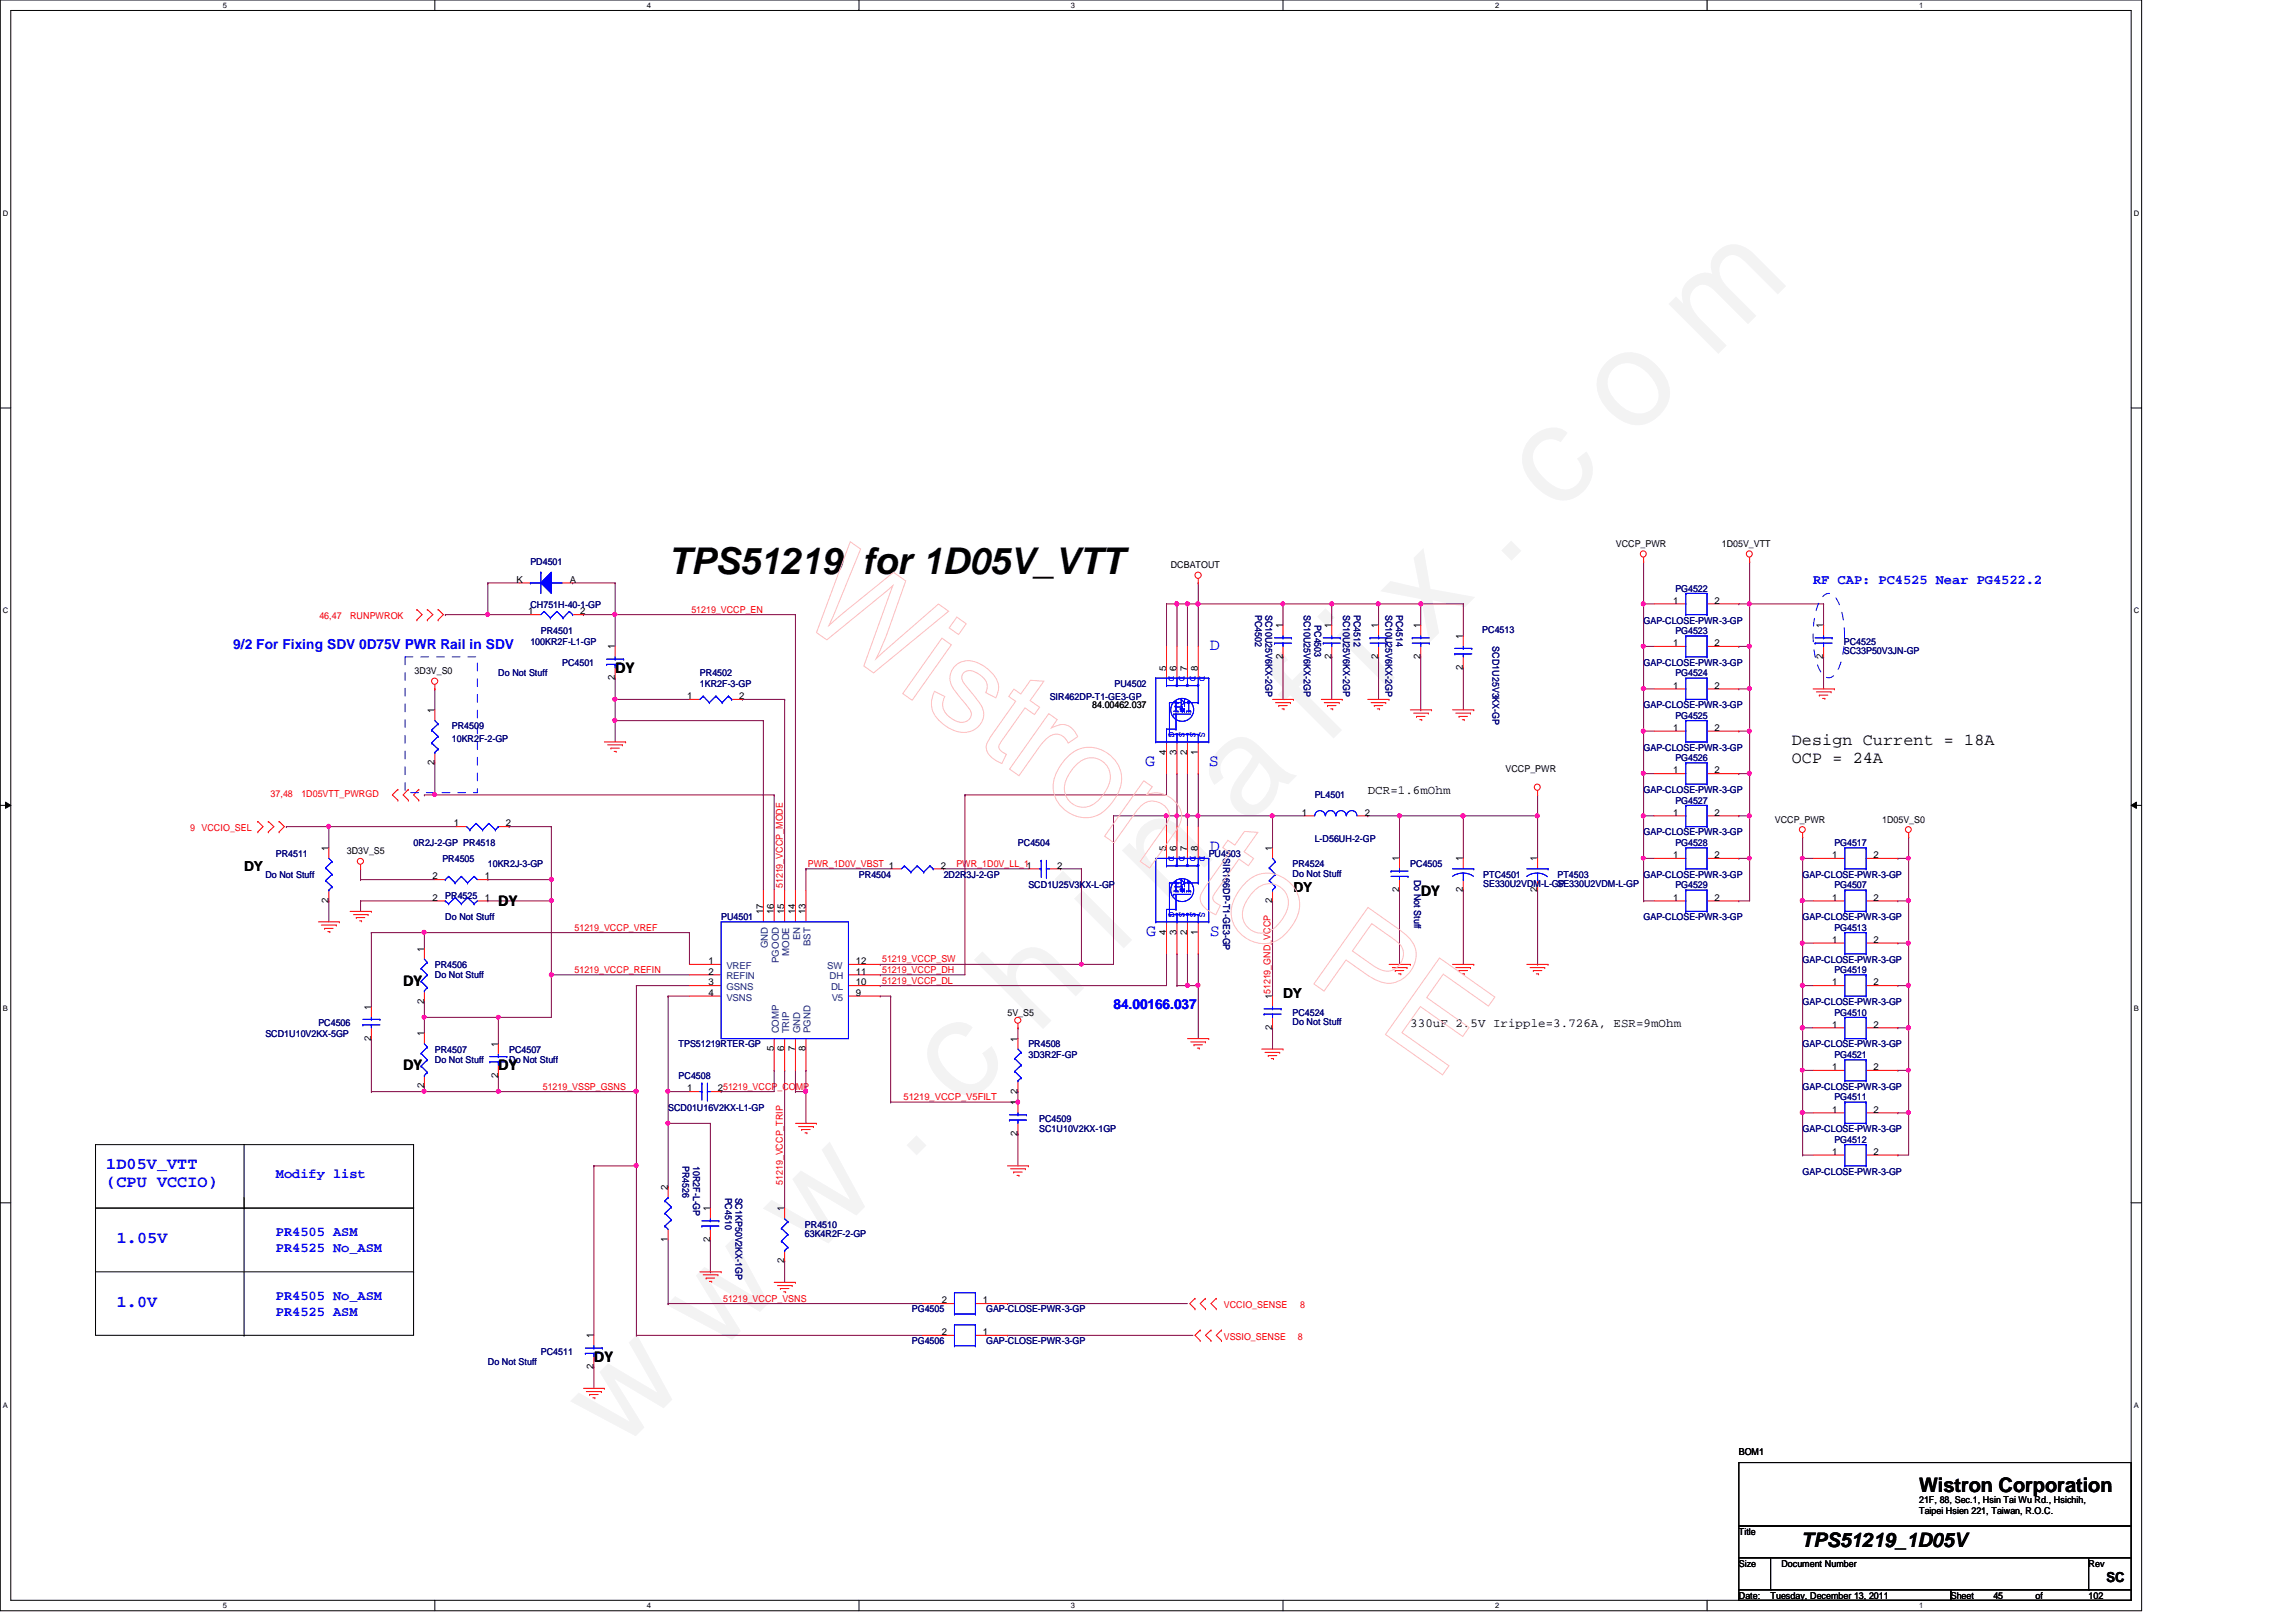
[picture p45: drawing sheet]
<svg xmlns="http://www.w3.org/2000/svg" width="297mm" height="210mm" viewBox="0 0 297 210" stroke-linecap="round" stroke-linejoin="round" font-family="sans-serif">
<defs><g id="words">
<text font-size="17.6" fill="#f0f" x="80.1" y="188" transform="rotate(-45 80.1 188)">w w w . c h i n a f i x . c o m</text>
<text font-size="4.8" x="86.4" y="74.3">TPS51219 for 1D05V_VTT</text>
<g font-size="2.6">
<text x="248.3" y="193">Wistron Corporation</text>
<text x="233" y="200.2">TPS51219_1D05V</text>
</g>
<g font-size="2.2">
<text x="79.6" y="87.1">DY</text>
<text x="231.8" y="96.4">Design Current = 18A</text>
<text x="231.8" y="98.8">OCP = 24A</text>
<text x="64.5" y="117.3">DY</text>
<text x="183.8" y="115.9">DY</text>
<text x="52.2" y="127.6">DY</text>
<text x="52.2" y="138.5">DY</text>
<text x="64.5" y="138.5">DY</text>
<text x="76.8" y="176.2">DY</text>
</g>
<g font-size="2.2" fill="#00f">
<text x="156.5" y="84.1">D</text>
<text x="148.2" y="99.1">G</text>
<text x="156.4" y="99.1">S</text>
<text x="156.5" y="110.1">D</text>
<text x="148.3" y="121.1">G</text>
<text x="156.5" y="121.1">S</text>
<text x="13.8" y="151.3">1D05V_VTT</text>
<text x="13.8" y="153.7">(CPU VCCIO)</text>
<text x="15.1" y="160.9">1.05V</text>
<text x="15.1" y="169.1">1.0V</text>
</g>
<g font-size="1.8" fill="#00f">
<text x="234.6" y="75.6">RF CAP: PC4525 Near PG4522.2</text>
<text x="30.2" y="83.9">9/2 For Fixing SDV 0D75V PWR Rail in SDV</text>
<text x="144.1" y="130.6">84.00166.037</text>
<text x="35.7" y="152.4">Modify list</text>
<text x="35.7" y="159.9">PR4505 ASM</text>
<text x="35.7" y="162">PR4525 No_ASM</text>
<text x="35.7" y="168.2">PR4505 No_ASM</text>
<text x="35.7" y="170.3">PR4525 ASM</text>
</g>
<g font-size="1.8">
<text x="31.6" y="112.7">DY</text>
<text x="167.3" y="115.5">DY</text>
<text x="166" y="129.2">DY</text>
<text x="272.5" y="204.8">SC</text>
</g>
<g font-size="1.6">
<text x="177" y="102.7">DCR=1.6mOhm</text>
<text x="182.5" y="132.9">330uF 2.5V Iripple=3.726A, ESR=9mOhm</text>
</g>
<g font-size="1.2">
<text x="209" y="70.8">VCCP_PWR</text>
<text x="222.8" y="70.8">1D05V_VTT</text>
<text x="66.8" y="75.4">K</text>
<text x="73.7" y="75.4">A</text>
<text x="151.5" y="73.5">DCBATOUT</text>
<text x="68.3" y="79.5">1</text>
<text x="75.1" y="79.5">2</text>
<text x="165.9" y="81.3" transform="rotate(-90 165.9 81.3)">1</text>
<text x="172.3" y="81.3" transform="rotate(-90 172.3 81.3)">1</text>
<text x="178.3" y="81.3" transform="rotate(-90 178.3 81.3)">1</text>
<text x="183.8" y="81.3" transform="rotate(-90 183.8 81.3)">1</text>
<text x="189.3" y="82.7" transform="rotate(-90 189.3 82.7)">1</text>
<text x="216.4" y="83.6">1</text>
<text x="216.4" y="78.1">1</text>
<text x="221.8" y="83.6">2</text>
<text x="221.8" y="78.1">2</text>
<text x="235.9" y="81.3" transform="rotate(-90 235.9 81.3)">1</text>
<text x="53.6" y="87.2">3D3V_S0</text>
<text x="79.5" y="88.1" transform="rotate(-90 79.5 88.1)">2</text>
<text x="79.5" y="84" transform="rotate(-90 79.5 84)">1</text>
<text x="150.9" y="86.8" transform="rotate(-90 150.9 86.8)">5</text>
<text x="152.2" y="86.8" transform="rotate(-90 152.2 86.8)">6</text>
<text x="153.6" y="86.8" transform="rotate(-90 153.6 86.8)">7</text>
<text x="155" y="86.8" transform="rotate(-90 155 86.8)">8</text>
<text x="165.9" y="85.3" transform="rotate(-90 165.9 85.3)">2</text>
<text x="172.3" y="85.3" transform="rotate(-90 172.3 85.3)">2</text>
<text x="178.3" y="85.3" transform="rotate(-90 178.3 85.3)">2</text>
<text x="183.8" y="85.3" transform="rotate(-90 183.8 85.3)">2</text>
<text x="189.3" y="86.7" transform="rotate(-90 189.3 86.7)">2</text>
<text x="216.4" y="89.1">1</text>
<text x="221.8" y="89.1">2</text>
<text x="235.9" y="85.3" transform="rotate(-90 235.9 85.3)">2</text>
<text x="56.2" y="92.3" transform="rotate(-90 56.2 92.3)">1</text>
<text x="88.9" y="90.5">1</text>
<text x="95.6" y="90.5">2</text>
<text x="141.3" y="91.7">84.00462.037</text>
<text x="216.4" y="94.6">1</text>
<text x="221.8" y="94.6">2</text>
<text x="56.2" y="99" transform="rotate(-90 56.2 99)">2</text>
<text x="150.9" y="97.7" transform="rotate(-90 150.9 97.7)">4</text>
<text x="152.2" y="97.7" transform="rotate(-90 152.2 97.7)">3</text>
<text x="153.6" y="97.7" transform="rotate(-90 153.6 97.7)">2</text>
<text x="155" y="97.7" transform="rotate(-90 155 97.7)">1</text>
<text x="194.8" y="99.9">VCCP_PWR</text>
<text x="216.4" y="100.1">1</text>
<text x="221.8" y="100.1">2</text>
<text x="58.7" y="106.9">1</text>
<text x="65.4" y="106.9">2</text>
<text x="168.4" y="105.5">1</text>
<text x="176.6" y="105.5">2</text>
<text x="216.4" y="105.5">1</text>
<text x="221.8" y="105.5">2</text>
<text x="229.6" y="106.5">VCCP_PWR</text>
<text x="243.5" y="106.5">1D05V_S0</text>
<text x="42.5" y="110.1" transform="rotate(-90 42.5 110.1)">1</text>
<text x="44.9" y="110.6">3D3V_S5</text>
<text x="56" y="113.8">2</text>
<text x="62.7" y="113.8">1</text>
<text x="121.7" y="112.4">2</text>
<text x="136.8" y="112.4">2</text>
<text x="150.9" y="110.1" transform="rotate(-90 150.9 110.1)">5</text>
<text x="152.2" y="110.1" transform="rotate(-90 152.2 110.1)">6</text>
<text x="153.6" y="110.1" transform="rotate(-90 153.6 110.1)">7</text>
<text x="155" y="110.1" transform="rotate(-90 155 110.1)">8</text>
<text x="164.6" y="110.1" transform="rotate(-90 164.6 110.1)">1</text>
<text x="181" y="111.5" transform="rotate(-90 181 111.5)">1</text>
<text x="189.3" y="111.5" transform="rotate(-90 189.3 111.5)">1</text>
<text x="198.9" y="111.5" transform="rotate(-90 198.9 111.5)">1</text>
<text x="216.4" y="111">1</text>
<text x="221.8" y="111">2</text>
<text x="237" y="111">1</text>
<text x="242.4" y="111">2</text>
<text x="42.5" y="116.8" transform="rotate(-90 42.5 116.8)">2</text>
<text x="56" y="116.5">2</text>
<text x="62.7" y="116.5">1</text>
<text x="98.7" y="118.3" transform="rotate(-90 98.7 118.3)">17</text>
<text x="100.1" y="118.3" transform="rotate(-90 100.1 118.3)">16</text>
<text x="101.5" y="118.3" transform="rotate(-90 101.5 118.3)">15</text>
<text x="102.9" y="118.3" transform="rotate(-90 102.9 118.3)">14</text>
<text x="104.2" y="118.3" transform="rotate(-90 104.2 118.3)">13</text>
<text x="164.6" y="116.8" transform="rotate(-90 164.6 116.8)">2</text>
<text x="181" y="115.5" transform="rotate(-90 181 115.5)">2</text>
<text x="189.3" y="115.5" transform="rotate(-90 189.3 115.5)">2</text>
<text x="198.9" y="115.5" transform="rotate(-90 198.9 115.5)">2</text>
<text x="216.4" y="116.5">1</text>
<text x="221.8" y="116.5">2</text>
<text x="237" y="116.5">1</text>
<text x="242.4" y="116.5">2</text>
<text x="54.9" y="123.1" transform="rotate(-90 54.9 123.1)">1</text>
<text x="91.6" y="124.8">1</text>
<text x="110.7" y="124.8">12</text>
<text x="150.9" y="120.9" transform="rotate(-90 150.9 120.9)">4</text>
<text x="152.2" y="120.9" transform="rotate(-90 152.2 120.9)">3</text>
<text x="153.6" y="120.9" transform="rotate(-90 153.6 120.9)">2</text>
<text x="155" y="120.9" transform="rotate(-90 155 120.9)">1</text>
<text x="237" y="122">1</text>
<text x="242.4" y="122">2</text>
<text x="48" y="130.7" transform="rotate(-90 48 130.7)">1</text>
<text x="54.9" y="129.9" transform="rotate(-90 54.9 129.9)">2</text>
<text x="91.6" y="126.1">2</text>
<text x="91.6" y="127.5">3</text>
<text x="91.6" y="128.9">4</text>
<text x="110.7" y="128.9">9</text>
<text x="110.7" y="127.5">10</text>
<text x="110.7" y="126.1">11</text>
<text x="130.3" y="131.4">5V_S5</text>
<text x="164.6" y="129.3" transform="rotate(-90 164.6 129.3)">151219_GND_VCCP</text>
<text x="237" y="127.5">1</text>
<text x="242.4" y="127.5">2</text>
<text x="48" y="134.7" transform="rotate(-90 48 134.7)">2</text>
<text x="54.9" y="134.1" transform="rotate(-90 54.9 134.1)">1</text>
<text x="64.4" y="135.5" transform="rotate(-90 64.4 135.5)">1</text>
<text x="100.1" y="136.1" transform="rotate(-90 100.1 136.1)">5</text>
<text x="101.5" y="136.1" transform="rotate(-90 101.5 136.1)">6</text>
<text x="102.9" y="136.1" transform="rotate(-90 102.9 136.1)">7</text>
<text x="104.2" y="136.1" transform="rotate(-90 104.2 136.1)">8</text>
<text x="131.7" y="134.8" transform="rotate(-90 131.7 134.8)">1</text>
<text x="164.6" y="133.3" transform="rotate(-90 164.6 133.3)">2</text>
<text x="237" y="133">1</text>
<text x="242.4" y="133">2</text>
<text x="54.9" y="140.8" transform="rotate(-90 54.9 140.8)">2</text>
<text x="64.4" y="139.5" transform="rotate(-90 64.4 139.5)">2</text>
<text x="88.9" y="141.2">1</text>
<text x="92.9" y="141.2">251219_VCCP_COMP</text>
<text x="131.7" y="143" transform="rotate(-90 131.7 143)">1</text>
<text x="131.7" y="141.5" transform="rotate(-90 131.7 141.5)">2</text>
<text x="237" y="144">1</text>
<text x="237" y="138.5">1</text>
<text x="242.4" y="144">2</text>
<text x="242.4" y="138.5">2</text>
<text x="131.7" y="147" transform="rotate(-90 131.7 147)">2</text>
<text x="237" y="149.4">1</text>
<text x="242.4" y="149.4">2</text>
<text x="86.4" y="154" transform="rotate(-90 86.4 154)">2</text>
<text x="86.4" y="160.7" transform="rotate(-90 86.4 160.7)">1</text>
<text x="91.9" y="160.7" transform="rotate(-90 91.9 160.7)">2</text>
<text x="91.9" y="156.8" transform="rotate(-90 91.9 156.8)">1</text>
<text x="101.5" y="156.8" transform="rotate(-90 101.5 156.8)">1</text>
<text x="101.5" y="163.5" transform="rotate(-90 101.5 163.5)">2</text>
<text x="76.8" y="173.2" transform="rotate(-90 76.8 173.2)">1</text>
<text x="121.8" y="172.8">2</text>
<text x="121.8" y="168.7">2</text>
<text x="127.2" y="172.8">1</text>
<text x="127.2" y="168.7">1</text>
<text x="76.8" y="177.2" transform="rotate(-90 76.8 177.2)">2</text>
<text x="225" y="188.3">BOM1</text>
<text x="248.3" y="194.5">21F, 88, Sec.1, Hsin Tai Wu Rd., Hsichih,</text>
<text x="248.3" y="196">Taipei Hsien 221, Taiwan, R.O.C.</text>
<text x="225" y="198.6">Title</text>
<text x="225" y="202.7">Size</text>
<text x="230.5" y="202.7">Document Number</text>
<text x="270.2" y="202.7">Rev</text>
<text x="225" y="206.9">Date:</text>
<text x="229.1" y="206.9">Tuesday, December 13, 2011</text>
<text x="252.4" y="206.9">Sheet</text>
<text x="257.9" y="206.9">45</text>
<text x="263.4" y="206.9">of</text>
<text x="270.2" y="206.9">102</text>
</g>
<g font-size="1.2" fill="#000080">
<text x="68.6" y="73.2">PD4501</text>
<text x="216.7" y="76.6">PG4522</text>
<text x="68.6" y="83.4">100KR2F-L1-GP</text>
<text x="68.6" y="78.7">CH751H-40-1-GP</text>
<text x="70" y="82">PR4501</text>
<text x="162.4" y="79.5" transform="rotate(90 162.4 79.5)">PC4502</text>
<text x="163.7" y="79.5" transform="rotate(90 163.7 79.5)">SC10U25V6KX-2GP</text>
<text x="168.7" y="79.5" transform="rotate(90 168.7 79.5)">SC10U25V6KX-2GP</text>
<text x="170" y="80.9" transform="rotate(90 170 80.9)">PC4503</text>
<text x="173.8" y="79.5" transform="rotate(90 173.8 79.5)">SC10U25V6KX-2GP</text>
<text x="175.1" y="79.5" transform="rotate(90 175.1 79.5)">PC4512</text>
<text x="179.2" y="79.5" transform="rotate(90 179.2 79.5)">SC10U25V6KX-2GP</text>
<text x="180.6" y="79.5" transform="rotate(90 180.6 79.5)">PC4514</text>
<text x="191.8" y="81.9">PC4513</text>
<text x="193.1" y="83.7" transform="rotate(90 193.1 83.7)">SCD1U25V3KX-GP</text>
<text x="212.6" y="80.7">GAP-CLOSE-PWR-3-GP</text>
<text x="216.7" y="82">PG4523</text>
<text x="238.5" y="83.4">PC4525</text>
<text x="64.5" y="87.5">Do Not Stuff</text>
<text x="72.7" y="86.1">PC4501</text>
<text x="90.5" y="87.5">PR4502</text>
<text x="90.5" y="88.9">1KR2F-3-GP</text>
<text x="144.2" y="88.9">PU4502</text>
<text x="212.6" y="86.1">GAP-CLOSE-PWR-3-GP</text>
<text x="216.7" y="87.5">PG4524</text>
<text x="238.5" y="84.7">SC33P50V3JN-GP</text>
<text x="58.5" y="94.4">PR4509</text>
<text x="135.8" y="90.6">SIR462DP-T1-GE3-GP</text>
<text x="212.6" y="91.7">GAP-CLOSE-PWR-3-GP</text>
<text x="216.7" y="93">PG4525</text>
<text x="58.5" y="96.1">10KR2F-2-GP</text>
<text x="212.6" y="97.2">GAP-CLOSE-PWR-3-GP</text>
<text x="216.7" y="98.5">PG4526</text>
<text x="170.1" y="103.3">PL4501</text>
<text x="212.6" y="102.6">GAP-CLOSE-PWR-3-GP</text>
<text x="216.7" y="104">PG4527</text>
<text x="34.3" y="113.6">Do Not Stuff</text>
<text x="35.7" y="110.9">PR4511</text>
<text x="53.5" y="109.5">0R2J-2-GP PR4518</text>
<text x="57.2" y="111.5">PR4505</text>
<text x="63.1" y="112.2">10KR2J-3-GP</text>
<text x="111.1" y="113.6">PR4504</text>
<text x="122.1" y="113.6">2D2R3J-2-GP</text>
<text x="131.7" y="109.5">PC4504</text>
<text x="156.4" y="110.9">PU4503</text>
<text x="158.2" y="111.1" transform="rotate(90 158.2 111.1)">SIR166DP-T1-GE3-GP</text>
<text x="167.2" y="112.2">PR4524</text>
<text x="167.2" y="113.5">Do Not Stuff</text>
<text x="170.1" y="108.9">L-D56UH-2-GP</text>
<text x="182.5" y="112.2">PC4505</text>
<text x="183" y="113.8" transform="rotate(90 183 113.8)">Do Not Stuff</text>
<text x="191.9" y="113.6">PTC4501</text>
<text x="201.5" y="113.6">PT4503</text>
<text x="212.6" y="108.1">GAP-CLOSE-PWR-3-GP</text>
<text x="212.6" y="113.6">GAP-CLOSE-PWR-3-GP</text>
<text x="216.7" y="109.5">PG4528</text>
<text x="233.2" y="113.6">GAP-CLOSE-PWR-3-GP</text>
<text x="237.3" y="109.5">PG4517</text>
<text x="57.6" y="116.3">PR4525</text>
<text x="57.6" y="119.1">Do Not Stuff</text>
<text x="93.3" y="119.1">PU4501</text>
<text x="133.1" y="115">SCD1U25V3KX-L-GP</text>
<text x="191.9" y="114.9">SE330U2VDM-L-GP</text>
<text x="201.5" y="114.9">SE330U2VDM-L-GP</text>
<text x="212.6" y="119.1">GAP-CLOSE-PWR-3-GP</text>
<text x="216.7" y="115">PG4529</text>
<text x="233.2" y="119.1">GAP-CLOSE-PWR-3-GP</text>
<text x="237.3" y="115">PG4507</text>
<text x="56.3" y="125.3">PR4506</text>
<text x="233.2" y="124.6">GAP-CLOSE-PWR-3-GP</text>
<text x="237.3" y="120.4">PG4513</text>
<text x="237.3" y="125.9">PG4519</text>
<text x="56.3" y="126.6">Do Not Stuff</text>
<text x="167.2" y="131.4">PC4524</text>
<text x="233.2" y="130">GAP-CLOSE-PWR-3-GP</text>
<text x="237.3" y="131.4">PG4510</text>
<text x="34.3" y="134.2">SCD1U10V2KX-5GP</text>
<text x="41.2" y="132.8">PC4506</text>
<text x="56.3" y="136.2">PR4507</text>
<text x="56.3" y="137.6">Do Not Stuff</text>
<text x="65.9" y="136.2">PC4507</text>
<text x="65.9" y="137.6">Do Not Stuff</text>
<text x="87.8" y="135.6">TPS51219RTER-GP</text>
<text x="133.1" y="135.6">PR4508</text>
<text x="133.1" y="136.9">3D3R2F-GP</text>
<text x="167.2" y="132.7">Do Not Stuff</text>
<text x="233.2" y="135.6">GAP-CLOSE-PWR-3-GP</text>
<text x="237.3" y="136.9">PG4521</text>
<text x="86.4" y="143.8">SCD01U16V2KX-L1-GP</text>
<text x="87.8" y="139.7">PC4508</text>
<text x="233.2" y="141">GAP-CLOSE-PWR-3-GP</text>
<text x="237.3" y="142.4">PG4511</text>
<text x="134.4" y="145.2">PC4509</text>
<text x="134.4" y="146.5">SC1U10V2KX-1GP</text>
<text x="233.2" y="146.5">GAP-CLOSE-PWR-3-GP</text>
<text x="237.3" y="147.9">PG4512</text>
<text x="88.3" y="150.9" transform="rotate(90 88.3 150.9)">PR4526</text>
<text x="89.7" y="150.9" transform="rotate(90 89.7 150.9)">10R2F-L-GP</text>
<text x="93.8" y="155" transform="rotate(90 93.8 155)">PC4510</text>
<text x="95.2" y="155" transform="rotate(90 95.2 155)">SC1KP50V2KX-1GP</text>
<text x="233.2" y="152">GAP-CLOSE-PWR-3-GP</text>
<text x="104.1" y="158.9">PR4510</text>
<text x="104.1" y="160.1">63K4R2F-2-GP</text>
<text x="118" y="173.9">PG4506</text>
<text x="118" y="169.8">PG4505</text>
<text x="127.6" y="173.9">GAP-CLOSE-PWR-3-GP</text>
<text x="127.6" y="169.8">GAP-CLOSE-PWR-3-GP</text>
<text x="63.1" y="176.7">Do Not Stuff</text>
<text x="70" y="175.3">PC4511</text>
</g>
<g font-size="1.2" fill="#f00">
<text x="41.3" y="80.1">46,47</text>
<text x="45.3" y="80.1">RUNPWROK</text>
<text x="89.4" y="79.3">51219_VCCP_EN</text>
<text x="24.6" y="107.6">9 VCCIO_SEL</text>
<text x="35" y="103.2">37,48</text>
<text x="39" y="103.2">1D05VTT_PWRGD</text>
<text x="104.5" y="112.2">PWR_1D0V_VBST 1</text>
<text x="123.7" y="112.2">PWR_1D0V_LL_11</text>
<text x="101.3" y="114.9" transform="rotate(-90 101.3 114.9)">51219_VCCP_MODE</text>
<text x="74.3" y="125.9">51219_VCCP_REFIN</text>
<text x="74.3" y="120.4">51219_VCCP_VREF</text>
<text x="114.1" y="124.5">51219_VCCP_SW</text>
<text x="114.1" y="125.9">51219_VCCP_DH</text>
<text x="114.1" y="127.3">51219_VCCP_DL</text>
<text x="70.2" y="141">51219_VSSP_GSNS</text>
<text x="116.9" y="142.4">51219_VCCP_V5FILT</text>
<text x="101.3" y="153.3" transform="rotate(-90 101.3 153.3)">51219_VCCP_TRIP</text>
<text x="93.6" y="168.4">51219_VCCP_VSNS</text>
<text x="158.3" y="173.4">VSSIO_SENSE</text>
<text x="158.3" y="169.3">VCCIO_SENSE</text>
<text x="167.9" y="173.4">8</text>
<text x="168.2" y="169.3">8</text>
</g>
<g font-size="1.2" fill="#00f">
<text x="151.2" y="87.5" transform="rotate(90 151.2 87.5)">D</text>
<text x="152.6" y="87.5" transform="rotate(90 152.6 87.5)">D</text>
<text x="154" y="87.5" transform="rotate(90 154 87.5)">D</text>
<text x="155.2" y="87.5" transform="rotate(90 155.2 87.5)">D</text>
<text x="151.2" y="94.7" transform="rotate(90 151.2 94.7)">G</text>
<text x="152.6" y="94.7" transform="rotate(90 152.6 94.7)">S</text>
<text x="154" y="94.7" transform="rotate(90 154 94.7)">S</text>
<text x="155.2" y="94.7" transform="rotate(90 155.2 94.7)">S</text>
<text x="151.2" y="110.8" transform="rotate(90 151.2 110.8)">D</text>
<text x="152.6" y="110.8" transform="rotate(90 152.6 110.8)">D</text>
<text x="154" y="110.8" transform="rotate(90 154 110.8)">D</text>
<text x="155.2" y="110.8" transform="rotate(90 155.2 110.8)">D</text>
<text x="151.2" y="118.1" transform="rotate(90 151.2 118.1)">G</text>
<text x="152.6" y="118.1" transform="rotate(90 152.6 118.1)">S</text>
<text x="154" y="118.1" transform="rotate(90 154 118.1)">S</text>
<text x="155.2" y="118.1" transform="rotate(90 155.2 118.1)">S</text>
</g>
<g font-size="1.2" fill="#004080">
<text x="94" y="125.4">VREF</text>
<text x="99.4" y="122.7" transform="rotate(-90 99.4 122.7)">GND</text>
<text x="100.8" y="124.6" transform="rotate(-90 100.8 124.6)">PGOOD</text>
<text x="102.1" y="123.7" transform="rotate(-90 102.1 123.7)">MODE</text>
<text x="103.5" y="121.7" transform="rotate(-90 103.5 121.7)">EN</text>
<text x="104.9" y="122.4" transform="rotate(-90 104.9 122.4)">BST</text>
<text x="107" y="125.4">SW</text>
<text x="94" y="126.7">REFIN</text>
<text x="94" y="128.1">GSNS</text>
<text x="94" y="129.5">VSNS</text>
<text x="107.3" y="126.7">DH</text>
<text x="107.5" y="128.1">DL</text>
<text x="107.6" y="129.5">V5</text>
<text x="100.8" y="133.7" transform="rotate(-90 100.8 133.7)">COMP</text>
<text x="102.1" y="133.7" transform="rotate(-90 102.1 133.7)">TRIP</text>
<text x="103.5" y="133.7" transform="rotate(-90 103.5 133.7)">GND</text>
<text x="104.9" y="133.7" transform="rotate(-90 104.9 133.7)">PGND</text>
</g>
<g font-size="1">
<text x="28.8" y="1">5</text>
<text x="83.7" y="1">4</text>
<text x="138.6" y="1">3</text>
<text x="193.4" y="1">2</text>
<text x="248.3" y="1">1</text>
<text x=".4" y="27.9">D</text>
<text x="276.1" y="27.9">D</text>
<text x=".4" y="79.4">C</text>
<text x="276.1" y="79.4">C</text>
<text x=".4" y="130.8">B</text>
<text x="276.1" y="130.8">B</text>
<text x=".4" y="182.2">A</text>
<text x="276.1" y="182.2">A</text>
<text x="28.8" y="208.1">5</text>
<text x="83.7" y="208.1">4</text>
<text x="138.6" y="208.1">3</text>
<text x="193.4" y="208.1">2</text>
<text x="248.3" y="208.1">1</text>
</g>
</g></defs>
<path d="M0 0h277.1v208.4h-277.1zM1.4 1.4h274.3v205.7h-274.3z" fill="none" stroke="#000" stroke-width=".13"/>
<g fill="#fff">
<path d="M28.8 .1h.6v1.1h-.6z"/>
<path d="M28.8 207.2h.6v1.1h-.6z"/>
</g>
<path d="M56.3 0v1.4M56.3 207.1v1.3" fill="none" stroke="#000" stroke-width=".13"/>
<g fill="#fff">
<path d="M83.7 .1h.5v1.1h-.5z"/>
<path d="M83.7 207.2h.5v1.1h-.5z"/>
</g>
<path d="M111.1 0v1.4M111.1 207.1v1.3" fill="none" stroke="#000" stroke-width=".13"/>
<g fill="#fff">
<path d="M138.6 .1h.5v1.1h-.5z"/>
<path d="M138.6 207.2h.5v1.1h-.5z"/>
</g>
<path d="M166 0v1.4M166 207.1v1.3" fill="none" stroke="#000" stroke-width=".13"/>
<g fill="#fff">
<path d="M193.4 .1h.6v1.1h-.6z"/>
<path d="M193.4 207.2h.6v1.1h-.6z"/>
</g>
<path d="M220.8 0v1.4M220.8 207.1v1.3" fill="none" stroke="#000" stroke-width=".13"/>
<g fill="#fff">
<path d="M248.3 .1h.5v1.1h-.5z"/>
<path d="M248.3 207.2h.5v1.1h-.5z"/>
<path d="M.4 27.1h.7v1.1h-.7z"/>
<path d="M276.1 27.1h.7v1.1h-.7z"/>
<path d="M.4 78.5h.7v1.1h-.7z"/>
<path d="M276.1 78.5h.7v1.1h-.7z"/>
</g>
<path d="M0 52.8h1.4M275.7 52.8h1.4" fill="none" stroke="#000" stroke-width=".13"/>
<g fill="#fff">
<path d="M.4 129.9h.6v1.1h-.6z"/>
<path d="M276.1 129.9h.6v1.1h-.6z"/>
</g>
<path d="M0 104.2h1.4M.7 103.8l.7 .4-.7 .4zM275.7 104.2l.7-.4v.8zM275.7 104.2h1.4" fill="none" stroke="#000" stroke-width=".13"/>
<path d="M.7 103.8l.7 .4-.7 .4zM275.7 104.2l.7-.4v.8z" fill="#000"/>
<g fill="#fff">
<path d="M.4 181.4h.6v1.1h-.6z"/>
<path d="M276.1 181.4h.6v1.1h-.6z"/>
</g>
<path d="M0 155.7h1.4M275.7 155.7h1.4" fill="none" stroke="#000" stroke-width=".13"/>
<path d="M246.9 111.1h.1M246.9 111.1v5.5" fill="none" stroke="#800040" stroke-width=".13"/>
<circle cx="246.9" cy="116.5" r=".26" fill="#f0f"/>
<circle cx="246.9" cy="116.5" r=".26" fill="none" stroke="#f0f" stroke-width=".13"/>
<path d="M246.9 116.6h.1M246.9 116.6v5.4" fill="none" stroke="#800040" stroke-width=".13"/>
<circle cx="246.9" cy="116.5" r=".26" fill="#f0f"/>
<circle cx="246.9" cy="116.5" r=".26" fill="none" stroke="#f0f" stroke-width=".13"/>
<path d="M246.9 108.3h.1M246.9 108.3v2.8M245.5 127.6h.1M245.5 122h.1M245.5 127.6h1.4M245.5 122h1.4" fill="none" stroke="#800040" stroke-width=".13"/>
<circle cx="246.9" cy="111" r=".25" fill="#f0f"/>
<circle cx="246.9" cy="111" r=".25" fill="none" stroke="#f0f" stroke-width=".13"/>
<path d="M245.5 149.5h.1M246.9 144h.1M246.9 144v5.5h-1.4" fill="none" stroke="#800040" stroke-width=".13"/>
<circle cx="246.9" cy="144" r=".26" fill="#f0f"/>
<circle cx="246.9" cy="144" r=".26" fill="none" stroke="#f0f" stroke-width=".13"/>
<path d="M246.9 138.5h.1M246.9 138.5v5.5h-1.4M245.5 144h.1" fill="none" stroke="#800040" stroke-width=".13"/>
<circle cx="246.9" cy="138.5" r=".25" fill="#f0f"/>
<circle cx="246.9" cy="138.5" r=".25" fill="none" stroke="#f0f" stroke-width=".13"/>
<path d="M245.5 116.6h.1M245.5 116.6h1.4M245.5 133h.1M245.5 133h1.4M246.9 133h.1M246.9 133v5.5" fill="none" stroke="#800040" stroke-width=".13"/>
<circle cx="246.9" cy="133" r=".26" fill="#f0f"/>
<circle cx="246.9" cy="133" r=".26" fill="none" stroke="#f0f" stroke-width=".13"/>
<path d="M245.5 138.5h.1M245.5 138.5h1.4M246.9 127.6h.1M246.9 127.6v5.4" fill="none" stroke="#800040" stroke-width=".13"/>
<circle cx="246.9" cy="133" r=".26" fill="#f0f"/>
<circle cx="246.9" cy="133" r=".26" fill="none" stroke="#f0f" stroke-width=".13"/>
<circle cx="246.9" cy="127.5" r=".26" fill="#f0f"/>
<circle cx="246.9" cy="127.5" r=".26" fill="none" stroke="#f0f" stroke-width=".13"/>
<path d="M245.5 111.1h.1M245.5 111.1h1.4M246.9 122h.1M246.9 122v5.6" fill="none" stroke="#800040" stroke-width=".13"/>
<circle cx="246.9" cy="122" r=".26" fill="#f0f"/>
<circle cx="246.9" cy="122" r=".26" fill="none" stroke="#f0f" stroke-width=".13"/>
<g fill="none" stroke="#800040" stroke-width=".13">
<path d="M63.1 75.4h.1M63.1 75.4v4.1M63.1 75.4h4.1M46.6 113.8h.1M46.6 112.4h.1M46.6 116.6h.1M46.6 113.8h9.7M46.6 112.4v1.4M46.6 116.6v1.3M46.6 116.6h9.7M63.1 116.6h.1M63.1 116.6h8.2"/>
<path d="M64.5 131.7h.1M64.5 131.7h6.8M86.4 168.7h32.9"/>
</g>
<circle cx="64.5" cy="131.6" r=".25" fill="#f0f"/>
<circle cx="64.5" cy="131.6" r=".25" fill="none" stroke="#f0f" stroke-width=".13"/>
<path d="M48 120.7h.1M48 120.7v9.6M48 120.7h41.2M54.9 120.7h.1M54.9 120.7v2" fill="none" stroke="#800040" stroke-width=".13"/>
<circle cx="54.9" cy="120.7" r=".26" fill="#f0f"/>
<circle cx="54.9" cy="120.7" r=".26" fill="none" stroke="#f0f" stroke-width=".13"/>
<path d="M102.9 79.5v35.7M54.9 129.6h.1M54.9 131.7h.1M54.9 129.6v4.1M48 141.3h.1M48 141.3h6.9" fill="none" stroke="#800040" stroke-width=".13"/>
<circle cx="54.9" cy="131.6" r=".25" fill="#f0f"/>
<circle cx="54.9" cy="131.6" r=".25" fill="none" stroke="#f0f" stroke-width=".13"/>
<path d="M56.3 102.9h.1M56.3 102.9h43.9M48 134.4h.1M48 134.4v6.9" fill="none" stroke="#800040" stroke-width=".13"/>
<path d="M56.1 102.6h.1l.2 .1v.3l-.2 .1-.1-.1z" fill-rule="evenodd" fill="#f0f"/>
<path d="M56.1 102.6h.1l.2 .1v.3l-.2 .1-.1-.1z" fill="none" stroke="#f0f" stroke-width=".13"/>
<path d="M54.9 131.7h.1M54.9 131.7h9.6M64.5 131.7h.1M64.5 131.7v3.4M54.9 141.3h.1M54.9 141.3h9.6M82.3 172.8h37" fill="none" stroke="#800040" stroke-width=".13"/>
<circle cx="54.9" cy="141.2" r=".26" fill="#f0f"/>
<circle cx="54.9" cy="141.2" r=".26" fill="none" stroke="#f0f" stroke-width=".13"/>
<path d="M64.5 139.2h.1M64.5 139.2v2.1M113.9 127.6h37M54.9 140.6h.1M54.9 140.6v.7M64.5 141.3h.1M64.5 141.3h17.8" fill="none" stroke="#800040" stroke-width=".13"/>
<circle cx="64.5" cy="141.2" r=".26" fill="#f0f"/>
<circle cx="64.5" cy="141.2" r=".26" fill="none" stroke="#f0f" stroke-width=".13"/>
<path d="M63.1 79.5h.1M63.1 79.5h5.5" fill="none" stroke="#800040" stroke-width=".13"/>
<path d="M62.9 79.3l.2-.1 .2 .2-.1 .3-.1 .1-.2-.1z" fill-rule="evenodd" fill="#f0f"/>
<path d="M62.9 79.3l.2-.1 .2 .2-.1 .3-.1 .1-.2-.1z" fill="none" stroke="#f0f" stroke-width=".13"/>
<path d="M57.6 79.5h.1M57.6 79.5h5.5M42.5 107h.1M42.5 107h16.5M63.1 113.8h.1M63.1 113.8h8.2M65.9 107h.1M65.9 107h5.4" fill="none" stroke="#800040" stroke-width=".13"/>
<path d="M42.3 106.7h.2l.2 .1v.3l-.2 .1-.2-.1z" fill-rule="evenodd" fill="#f0f"/>
<path d="M42.3 106.7h.2l.2 .1v.3l-.2 .1-.2-.1z" fill="none" stroke="#f0f" stroke-width=".13"/>
<path d="M56.3 89.2h.1M56.3 89.2v2.7M56.3 98.7v4.2M37 107h.1M37 107h5.5M42.5 107h.1M42.5 116.6h.1M42.5 107v2.7M42.5 116.6v2.7M54.9 102.9h.1M54.9 102.9h1.4M56.3 102.9h.1" fill="none" stroke="#800040" stroke-width=".13"/>
<g fill="none" stroke="#f00" stroke-width=".13">
<path d="M53.9 78.9h.1M53.9 78.9l.7 .6-.7 .7M55.3 78.9h.1M55.3 78.9l.7 .6-.7 .7M56.7 78.9h.1M56.7 78.9l.7 .6-.7 .7M67.2 75.4h1.4M53.9 80.2h.1M55.3 80.2h.1M56.3 89.2h.1M56.3 88.6v.6M56.3 91.9v1.4"/>
<path d="M56.3 97.4v1.3M56.7 80.2h.1M234.6 89.2h2.7M237.3 89.2h.1M33.4 107.7h.1M33.4 106.3h.1M33.4 106.3l.6 .7-.6 .7M34.7 106.3h.1M34.7 107.7h.1M34.7 106.3l.7 .7-.7 .7M36.1 107.7h.1M36.1 106.3h.1"/>
<path d="M36.1 106.3l.7 .7-.7 .7M41.2 119.3h2.7M41.6 119.7h1.9M42.5 109.7v1.4M42.5 115.2v1.4M43.5 119.7h.1M43.9 119.3h.1M45.3 117.9h2.7M45.7 118.4h1.9M46.1 118.7h.1M46.1 118.7h1.1M46.5 119.2h.3"/>
<path d="M46.6 112.4h.1M46.6 111.9v.5M46.8 119.2h.1M47.6 118.4h.1M48 117.9h.1M51.5 103.5h.1M51.5 102.2h.1M51.5 102.2l-.7 .7 .7 .6M52.8 102.2h.1M52.8 103.5h.1M52.8 102.2l-.6 .7 .6 .6M54.2 103.5h.1"/>
<path d="M54.2 102.2h.1M54.2 102.2l-.7 .7 .7 .6M56.3 116.6h1.3M56.3 113.8h1.3M59 107h1.4M61.8 116.6h1.3M61.8 113.8h1.3M64.5 107h1.4M234.6 111.1h4.1M234.6 116.6h4.1M241.4 111.1h4.1M241.4 116.6h4.1"/>
<path d="M246.9 108.3h.1M246.9 107.8v.5M42 120.1h.1M42 120.1h1.1M42.4 120.6h.3M42.7 120.6h.1M48 130.3v1.4M48 133v1.4M54.9 122.7v1.4M54.9 128.2v1.4M54.9 133.7v1.4M54.9 139.2v1.4"/>
<path d="M64.5 135.1v1.3M64.5 137.8v1.4M234.6 122h4.1M234.6 127.6h4.1M234.6 138.5h4.1M234.6 133h4.1M241.4 122h4.1M241.4 127.6h4.1M241.4 138.5h4.1M241.4 133h4.1M234.6 149.5h4.1M234.6 144h4.1"/>
<path d="M241.4 149.5h4.1M241.4 144h4.1"/>
<circle cx="56.2" cy="88.2" r=".4"/>
<circle cx="46.6" cy="111.5" r=".39"/>
<circle cx="246.9" cy="107.4" r=".38"/>
</g>
<g fill="none" stroke="#000" stroke-width=".13">
<path d="M12.4 156.3h41.1v16.5h-41.1zM12.4 148.1h41.1v8.2h-41.1zM31.6 156.3h.1M31.6 148.1v24.7M12.4 164.6h41.1M31.6 172.8h.1M53.5 164.6h.1M225 189.3h50.7v8.2h-50.7zM225 197.5h50.7v4.1h-50.7zM225 201.6h4.1v4.1h-4.1zM225 205.7h27.4v1.4h-27.4zM229.1 201.6h41.1v4.1h-41.1z"/>
<path d="M252.4 205.7h23.3v1.4h-23.3zM270.2 201.6h5.5v4.1h-5.5z"/>
</g>
<path d="M235.8 77.2a.95 .95 0 0 1 1.6 0 8.4 8.4 0 0 1 1.2 5.1 8.5 8.5 0 0 1-1.2 5 .94 .94 0 0 1-1.6 0 8.5 8.5 0 0 1-1.2-5 8.4 8.4 0 0 1 1.2-5.1zM52.4 85h9.4v17.6h-9.4z" fill="none" stroke="#00f" stroke-width=".13" stroke-dasharray="1 1 1 1 1 1 1 1"/>
<g fill="none" stroke="#00f" stroke-width=".13">
<path d="M55.8 94.5h.1M55.8 96.1h.1M55.8 94.5l.9 .8M55.8 96.1l.9 .8M56.3 97.4h.1M56.3 93.3l.4 .4M56.7 93.7h.1M56.7 95.3h.1M56.7 96.9h.1M56.7 93.7l-.9 .8M56.7 95.3l-.9 .8M56.7 96.9l-.4 .5"/>
<path d="M42.1 112.3h.1M42.1 114h.1M42.1 112.3l.9 .9M42.1 114l.9 .8M42.5 115.2h.1M42.5 111.1l.5 .4M43 111.5h.1M43 113.2h.1M43 114.8h.1M43 111.5l-.9 .8M43 113.2l-.9 .8M43 114.8l-.5 .4"/>
<path d="M57.6 116.6h.1M57.6 113.8h.1M57.6 116.6l.4 .4M58 117h.1M58 113.4h.1M58 113.4l.9 .9M58 113.4l-.4 .4M58.9 116.2h.1M58.9 114.3h.1M58.9 116.2l.8 .8M58.9 116.2l-.9 .8M59.7 117h.1"/>
<path d="M59.7 113.4h.1M59.7 113.4l.8 .9M59.7 113.4l-.8 .9M60.4 107l.4 .4M60.5 116.2h.1M60.5 114.3h.1M60.5 116.2l.8 .8M60.5 116.2l-.8 .8M60.8 107.4h.1M61.3 117h.1M61.3 113.4h.1M61.3 113.4l.5 .4"/>
<path d="M61.3 113.4l-.8 .9M61.6 106.6h.1M61.6 106.6l-.8 .8M61.6 106.6l.8 .8M61.8 116.6l-.5 .4M62.4 107.4h.1M63.2 106.6h.1M63.2 106.6l-.8 .8M63.2 106.6l.9 .8M64.1 107.4h.1M64.5 107h.1M64.5 107l-.4 .4"/>
<path d="M238.7 109.7h.1M238.7 112.4h.1M238.7 115.2h.1M238.7 117.9h.1M238.7 109.7v2.7M238.7 115.2v2.7M238.7 109.7h2.7M238.7 112.4h2.7M238.7 115.2h2.7M238.7 117.9h2.7M241.4 109.7h.1M241.4 112.4h.1"/>
<path d="M241.4 115.2h.1M241.4 117.9h.1M241.4 109.7v2.7M241.4 115.2v2.7M46.9 132.6h.1M46.9 131.9h2.2M46.9 132.6h2.2M48 131.9h.1M48 132.6h.1M48 131.7v.2M48 132.6v.4M49.1 131.9h.1"/>
<path d="M54.5 136.3h.1M54.5 138h.1M54.5 125.3h.1M54.5 127h.1M54.5 136.3l.8 .9M54.5 138l.8 .8M54.5 125.3l.8 .9M54.5 127l.8 .8M54.9 139.2h.1M54.9 128.2h.1M54.9 135.1l.4 .4M54.9 124.1l.4 .4"/>
<path d="M55.3 135.5h.1M55.3 137.2h.1M55.3 138.8h.1M55.3 124.5h.1M55.3 126.2h.1M55.3 127.8h.1M55.3 135.5l-.8 .8M55.3 137.2l-.8 .8M55.3 138.8l-.4 .4M55.3 124.5l-.8 .8M55.3 126.2l-.8 .8M55.3 127.8l-.4 .4"/>
<path d="M63.4 137.4h.1M63.4 136.7h2.2M63.4 137.4h2.2M64.5 136.7h.1M64.5 137.4h.1M64.5 136.4v.3M64.5 137.4v.4M65.6 136.7h.1M238.7 120.7h.1M238.7 123.4h.1M238.7 126.2h.1M238.7 128.9h.1"/>
<path d="M238.7 137.2h.1M238.7 139.9h.1M238.7 131.7h.1M238.7 134.4h.1M238.7 120.7v2.7M238.7 126.2v2.7M238.7 131.7v2.7M238.7 137.2v2.7M238.7 120.7h2.7M238.7 123.4h2.7M238.7 126.2h2.7M238.7 128.9h2.7"/>
<path d="M238.7 137.2h2.7M238.7 139.9h2.7M238.7 131.7h2.7M238.7 134.4h2.7M241.4 120.7h.1M241.4 123.4h.1M241.4 126.2h.1M241.4 128.9h.1M241.4 137.2h.1M241.4 139.9h.1M241.4 131.7h.1M241.4 134.4h.1"/>
<path d="M241.4 120.7v2.7M241.4 126.2v2.7M241.4 131.7v2.7M241.4 137.2v2.7M238.7 148.1h.1M238.7 150.9h.1M238.7 142.6h.1M238.7 145.4h.1M238.7 142.6v2.8M238.7 148.1v2.8M238.7 148.1h2.7M238.7 150.9h2.7"/>
<path d="M238.7 142.6h2.7M238.7 145.4h2.7M241.4 148.1h.1M241.4 150.9h.1M241.4 142.6h.1M241.4 145.4h.1M241.4 142.6v2.8M241.4 148.1v2.8"/>
</g>
<circle cx="246.9" cy="116.5" r=".26" fill="#f0f"/>
<circle cx="246.9" cy="116.5" r=".26" fill="none" stroke="#f0f" stroke-width=".13"/>
<circle cx="246.9" cy="116.5" r=".26" fill="#f0f"/>
<circle cx="246.9" cy="116.5" r=".26" fill="none" stroke="#f0f" stroke-width=".13"/>
<circle cx="246.9" cy="111" r=".25" fill="#f0f"/>
<circle cx="246.9" cy="111" r=".25" fill="none" stroke="#f0f" stroke-width=".13"/>
<circle cx="246.9" cy="144" r=".26" fill="#f0f"/>
<circle cx="246.9" cy="144" r=".26" fill="none" stroke="#f0f" stroke-width=".13"/>
<circle cx="246.9" cy="138.5" r=".25" fill="#f0f"/>
<circle cx="246.9" cy="138.5" r=".25" fill="none" stroke="#f0f" stroke-width=".13"/>
<circle cx="246.9" cy="133" r=".26" fill="#f0f"/>
<circle cx="246.9" cy="133" r=".26" fill="none" stroke="#f0f" stroke-width=".13"/>
<circle cx="246.9" cy="133" r=".26" fill="#f0f"/>
<circle cx="246.9" cy="133" r=".26" fill="none" stroke="#f0f" stroke-width=".13"/>
<circle cx="246.9" cy="127.5" r=".26" fill="#f0f"/>
<circle cx="246.9" cy="127.5" r=".26" fill="none" stroke="#f0f" stroke-width=".13"/>
<circle cx="246.9" cy="122" r=".26" fill="#f0f"/>
<circle cx="246.9" cy="122" r=".26" fill="none" stroke="#f0f" stroke-width=".13"/>
<circle cx="64.5" cy="131.6" r=".25" fill="#f0f"/>
<circle cx="64.5" cy="131.6" r=".25" fill="none" stroke="#f0f" stroke-width=".13"/>
<circle cx="54.9" cy="120.7" r=".26" fill="#f0f"/>
<circle cx="54.9" cy="120.7" r=".26" fill="none" stroke="#f0f" stroke-width=".13"/>
<circle cx="54.9" cy="131.6" r=".25" fill="#f0f"/>
<circle cx="54.9" cy="131.6" r=".25" fill="none" stroke="#f0f" stroke-width=".13"/>
<path d="M56.1 102.6h.1l.2 .1v.3l-.2 .1-.1-.1z" fill-rule="evenodd" fill="#f0f"/>
<path d="M56.1 102.6h.1l.2 .1v.3l-.2 .1-.1-.1z" fill="none" stroke="#f0f" stroke-width=".13"/>
<circle cx="54.9" cy="141.2" r=".26" fill="#f0f"/>
<circle cx="54.9" cy="141.2" r=".26" fill="none" stroke="#f0f" stroke-width=".13"/>
<circle cx="64.5" cy="141.2" r=".26" fill="#f0f"/>
<circle cx="64.5" cy="141.2" r=".26" fill="none" stroke="#f0f" stroke-width=".13"/>
<path d="M62.9 79.3l.2-.1 .2 .2-.1 .3-.1 .1-.2-.1z" fill-rule="evenodd" fill="#f0f"/>
<path d="M62.9 79.3l.2-.1 .2 .2-.1 .3-.1 .1-.2-.1z" fill="none" stroke="#f0f" stroke-width=".13"/>
<path d="M42.3 106.7h.2l.2 .1v.3l-.2 .1-.2-.1z" fill-rule="evenodd" fill="#f0f"/>
<path d="M42.3 106.7h.2l.2 .1v.3l-.2 .1-.2-.1z" fill="none" stroke="#f0f" stroke-width=".13"/>
<g fill="none" stroke="#ffbfbf" stroke-width=".13">
<path d="M110 70.1l1.3 1-4.1 9.8 1.8-1.5 6.6-5.3 1.6 1.1-2.6 7.2-1.3 2.8 8.1-7 1.3 .9-9.7 8-1.2-.9 3.7-10.4-8.5 7-1.4-.9zM123.8 79.9l1.2 .8-1 1.4-1.2-.8zM121.9 82.6l1.2 .8-5.1 7.2-1.2-.8zM123.5 86.3a2.76 2.76 0 0 1 3.6-.2 3.5 3.5 0 0 1 2.1 3.2l-.4 1-1.3-.7a1.66 1.66 0 0 0-.7-2.3 1.89 1.89 0 0 0-1.7-.5 .98 .98 0 0 0-.3 1.7l.4 .5a10.9 10.9 0 0 1 2 2.8 2.51 2.51 0 0 1-3.5 2.8 4.9 4.9 0 0 1-3.1-3l-.1-.9 .4-1.2 1.3 .6a2.01 2.01 0 0 0 .8 2.8 1.66 1.66 0 0 0 2.5 .1l.1-.4v-.4l-.3-.6a13.7 13.7 0 0 1-2.3-3.3 2.17 2.17 0 0 1 .5-2zM131.2 89.2l.9 .6 1.2-1.8 1.7 .2-1.7 2.5 1.2 .8-.7 1-1.2-.9-3.2 4.5a.77 .77 0 0 0 .4 1.3l.4 .2-.6 1.2a3 3 0 0 1-2-1.9v-.5l.4-.7 3.4-4.9-.9-.7zM135.7 92.4l1.1 .7-.8 1.1a2.19 2.19 0 0 1 2.2-.3 2.66 2.66 0 0 1 1.2 1.4l-1.2 .9a1.63 1.63 0 0 0-2.8-.6l-.9 1-2.7 3.8-1.2-.9zM138.2 97.9a4 4 0 0 1 6 .4 4.1 4.1 0 0 1-.1 5.2 4.4 4.4 0 0 1-3.6 2.3 4.1 4.1 0 0 1-4-5.4 7.1 7.1 0 0 1 1.7-2.5zM139.4 98.9a2.5 2.5 0 0 1 3.3-.3 2.5 2.5 0 0 1 .7 3.2 4.4 4.4 0 0 1-2.9 2.6 2.48 2.48 0 0 1-2.4-1 2.48 2.48 0 0 1-.1-2.7 6.4 6.4 0 0 1 1.4-1.8zM148 101l1.1 .8-.8 1a3.4 3.4 0 0 1 4.6 2.7 3.9 3.9 0 0 1-1.1 2.4l-3.1 4.4-1.2-.8 3.1-4.4a2.03 2.03 0 0 0 .6-2.1 2.25 2.25 0 0 0-3.9-.3l-3.2 4.4-1.2-.9zM158.9 108.7l.8 .7 1.3-1.8 1.7 .1-1.7 2.5 1.2 .9-.7 .9-1.2-.8-3.2 4.5a.77 .77 0 0 0 .4 1.2l.4 .3-.6 1.2a3 3 0 0 1-2-1.9v-.5l.4-.8 3.4-4.9-.9-.6zM161.2 114.2a4 4 0 0 1 6 .4 4.1 4.1 0 0 1-.1 5.2 4.4 4.4 0 0 1-3.6 2.3 4.1 4.1 0 0 1-4-5.4 7.1 7.1 0 0 1 1.7-2.5zM162.4 115.1a2.5 2.5 0 0 1 3.3-.2 2.5 2.5 0 0 1 .7 3.2 4.4 4.4 0 0 1-2.8 2.6 2.48 2.48 0 0 1-2.5-1 2.48 2.48 0 0 1-.1-2.7 6.4 6.4 0 0 1 1.4-1.9z"/>
<path d="M177 117.4l3.7 2.7a5.4 5.4 0 0 1 2.4 2.8 3.7 3.7 0 0 1-3.8 4.3 6 6 0 0 1-2.6-1.2l-2.6-1.8-2.8 4.1-1.3-1zM177.5 119.5l2.9 2.1a2.16 2.16 0 0 1 .7 3.1 2.16 2.16 0 0 1-3.1 .5l-3-2.1zM186.2 124l7.2 5-.8 1.2-5.9-4.1-2.1 3 5.5 3.9-.9 1.1-5.4-3.8-2.4 3.3 6.1 4.3-.9 1.2-7.4-5.2z"/>
</g>
<use href="#words"/>
</svg>
